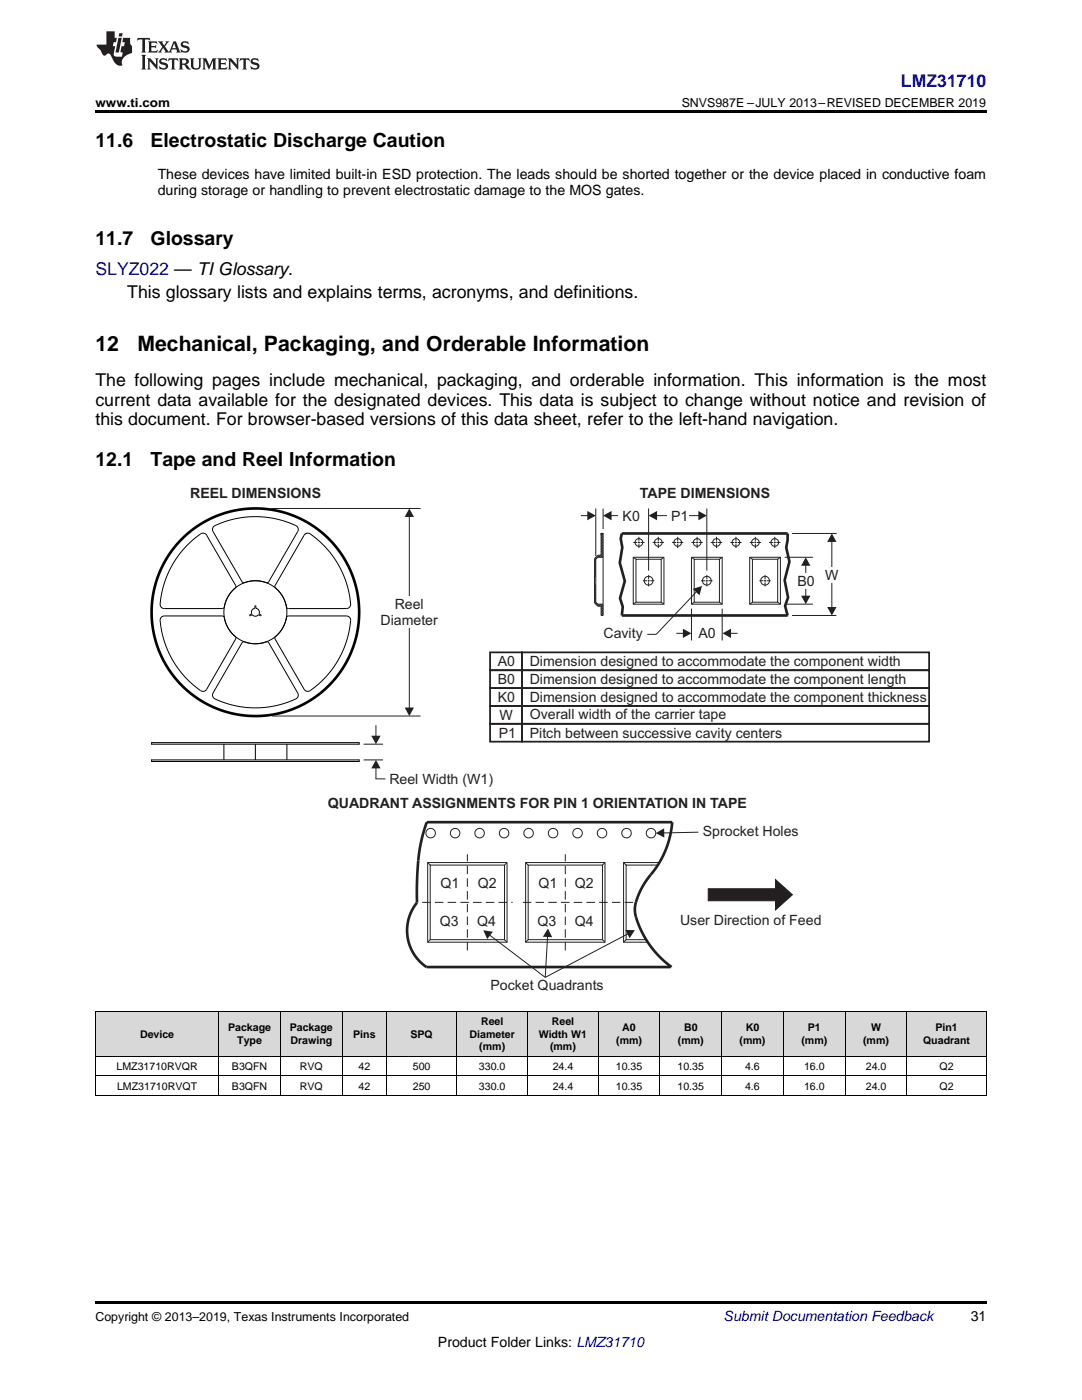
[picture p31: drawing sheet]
<svg xmlns="http://www.w3.org/2000/svg" width="216mm" height="279mm" viewBox="0 0 216 279" stroke-linecap="round" stroke-linejoin="round" font-family="sans-serif">
<defs><g id="words">
<g font-size="4.2">
<text x="19" y="70.1">12</text>
<text x="27.4" y="70.1">Mechanical, Packaging, and Orderable Information</text>
</g>
<g font-size="3.9">
<text x="19" y="29.3">11.6</text>
<text x="30.1" y="29.3">Electrostatic Discharge Caution</text>
<text x="19" y="48.9">11.7</text>
<text x="30.1" y="48.9">Glossary</text>
<text x="19" y="93">12.1</text>
<text x="30.1" y="93">Tape and Reel Information</text>
</g>
<text font-size="3.5" fill="#00f" x="179.8" y="17.3">LMZ31710</text>
<text font-size="3.5" fill="#0000c8" x="19" y="54.8">SLYZ022 — TI Glossary.</text>
<g font-size="3.5">
<text x="25.4" y="59.5">This glossary lists and explains terms, acronyms, and definitions.</text>
<text x="19" y="77.1">The following pages include mechanical, packaging, and orderable information. This information is the most</text>
<text x="19" y="81">current data available for the designated devices. This data is subject to change without notice and revision of</text>
<text x="19" y="84.9">this document. For browser-based versions of this data sheet, refer to the left-hand navigation.</text>
</g>
<g font-size="2.8">
<text x="31.5" y="35.7">These devices have limited built-in ESD protection. The leads should be shorted together or the device placed in conductive foam</text>
<text x="31.5" y="38.8">during storage or handling to prevent electrostatic damage to the MOS gates.</text>
<text x="193.7" y="263.6">31</text>
<text x="87.4" y="268.9">Product Folder Links: LMZ31710</text>
</g>
<g font-size="2.8" fill="#231f20">
<text x="38" y="99.4">REEL DIMENSIONS</text>
<text x="127.7" y="99.4">TAPE DIMENSIONS</text>
<text x="124.2" y="103.9">K0</text>
<text x="133.9" y="103.9">P1</text>
<text x="159.1" y="116.9">B0</text>
<text x="164.7" y="115.7">W</text>
<text x="75.9" y="124.7">Diameter</text>
<text x="78.8" y="121.6">Reel</text>
<text x="120.4" y="127.3">Cavity</text>
<text x="139.4" y="127.4">A0</text>
<text x="99.3" y="136.5">B0</text>
<text x="99.3" y="133">A0</text>
<text x="105.7" y="136.5">Dimension designed to accommodate the component length</text>
<text x="105.7" y="133">Dimension designed to accommodate the component width</text>
<text x="99.3" y="140.1">K0</text>
<text x="99.7" y="143.7">W</text>
<text x="105.7" y="140.1">Dimension designed to accommodate the component thickness</text>
<text x="105.7" y="143.6">Overall width of the carrier tape</text>
<text x="99.5" y="147.2">P1</text>
<text x="105.7" y="147.2">Pitch between successive cavity centers</text>
<text x="65.4" y="161.2">QUADRANT ASSIGNMENTS FOR PIN 1 ORIENTATION IN TAPE</text>
<text x="77.7" y="156.4">Reel Width (W1)</text>
<text x="140.2" y="166.9">Sprocket Holes</text>
<text x="87.9" y="177.3">Q1</text>
<text x="95.4" y="177.3">Q2</text>
<text x="107.5" y="177.3">Q1</text>
<text x="114.7" y="177.3">Q2</text>
<text x="87.7" y="184.8">Q3</text>
<text x="95.2" y="184.8">Q4</text>
<text x="107.3" y="184.8">Q3</text>
<text x="114.7" y="184.8">Q4</text>
<text x="135.7" y="184.6">User Direction of Feed</text>
<text x="97.9" y="197.6">Pocket Quadrants</text>
</g>
<text font-size="2.8" fill="#0000c8" x="144.4" y="263.6">Submit Documentation Feedback</text>
<g font-size="2.5">
<text x="19" y="21.4">www.ti.com</text>
<text x="136" y="21.4">SNVS987E –JULY 2013–REVISED DECEMBER 2019</text>
<text x="19" y="263.6">Copyright © 2013–2019, Texas Instruments Incorporated</text>
</g>
<g font-size="2.1">
<text x="27.9" y="207.1">Device</text>
<text x="45.5" y="205.8">Package</text>
<text x="47.3" y="208.3">Type</text>
<text x="57.8" y="205.8">Package</text>
<text x="58" y="208.3">Drawing</text>
<text x="70.5" y="207.1">Pins</text>
<text x="81.9" y="207.1">SPQ</text>
<text x="93.7" y="207.1">Diameter</text>
<text x="95.6" y="209.5">(mm)</text>
<text x="96" y="204.6">Reel</text>
<text x="107.5" y="207.1">Width W1</text>
<text x="109.7" y="209.5">(mm)</text>
<text x="110.1" y="204.6">Reel</text>
<text x="122.9" y="208.3">(mm)</text>
<text x="124.2" y="205.8">A0</text>
<text x="135.3" y="208.3">(mm)</text>
<text x="136.5" y="205.8">B0</text>
<text x="147.6" y="208.3">(mm)</text>
<text x="148.8" y="205.8">K0</text>
<text x="159.9" y="208.3">(mm)</text>
<text x="161.2" y="205.8">P1</text>
<text x="172.2" y="208.3">(mm)</text>
<text x="173.8" y="205.8">W</text>
<text x="184.2" y="208.3">Quadrant</text>
<text x="186.7" y="205.8">Pin1</text>
<text x="23.2" y="213.5">LMZ31710RVQR</text>
<text x="46.3" y="213.5">B3QFN</text>
<text x="59.8" y="213.5">RVQ</text>
<text x="71.5" y="213.5">42</text>
<text x="82.4" y="213.5">500</text>
<text x="95.6" y="213.5">330.0</text>
<text x="110.3" y="213.5">24.4</text>
<text x="122.9" y="213.5">10.35</text>
<text x="135.2" y="213.5">10.35</text>
<text x="148.7" y="213.5">4.6</text>
<text x="160.4" y="213.5">16.0</text>
<text x="172.8" y="213.5">24.0</text>
<text x="187.5" y="213.5">Q2</text>
<text x="23.4" y="217.5">LMZ31710RVQT</text>
<text x="46.3" y="217.5">B3QFN</text>
<text x="59.8" y="217.5">RVQ</text>
<text x="71.5" y="217.5">42</text>
<text x="82.4" y="217.5">250</text>
<text x="95.6" y="217.5">330.0</text>
<text x="110.3" y="217.5">24.4</text>
<text x="122.9" y="217.5">10.35</text>
<text x="135.2" y="217.5">10.35</text>
<text x="148.7" y="217.5">4.6</text>
<text x="160.4" y="217.5">16.0</text>
<text x="172.8" y="217.5">24.0</text>
<text x="187.5" y="217.5">Q2</text>
</g>
</g></defs>
<g fill="#d8d8d8">
<path d="M19 201.9h24.7v8.9h-24.7z"/>
<path d="M43.7 201.9h12.3v8.9h-12.3z"/>
<path d="M56 201.9h12.3v8.9h-12.3z"/>
<path d="M68.3 201.9h8.8v8.9h-8.8z"/>
<path d="M77.1 201.9h14.1v8.9h-14.1z"/>
<path d="M91.2 201.9h14.1v8.9h-14.1z"/>
<path d="M105.3 201.9h14.1v8.9h-14.1z"/>
<path d="M119.4 201.9h12.3v8.9h-12.3z"/>
<path d="M131.7 201.9h12.3v8.9h-12.3z"/>
<path d="M144 201.9h12.4v8.9h-12.4z"/>
<path d="M156.4 201.9h12.3v8.9h-12.3z"/>
<path d="M168.7 201.9h12.3v8.9h-12.3z"/>
<path d="M181 201.9h15.8v8.9h-15.8z"/>
</g>
<g fill="#000">
<path d="M19 218.7h.2zM55.9 218.7h.1zM68.2 218.7h.1zM77 218.7h.1zM91.1 218.7h.1zM105.2 218.7h.1zM119.3 218.7h.1zM131.6 218.7h.1zM143.9 218.7h.1zM156.2 218.7h.2zM168.6 218.7h.1zM180.9 218.7h.1z"/>
<path d="M196.7 218.7h.1zM19 259.7h177.8v.5h-177.8z"/>
</g>
<g fill="none" stroke="#000" stroke-width=".2">
<path d="M19 218.7h177.8M19 214.7h177.8M19 210.8h177.8M19 201.9h177.8M19.1 201.9v16.8M43.6 201.9v16.8M55.9 201.9v16.8M68.3 201.9v16.8M77.1 201.9v16.8M91.1 201.9v16.8M105.3 201.9v16.8M119.3 201.9v16.8"/>
<path d="M131.6 201.9v16.8M144 201.9v16.8M156.3 201.9v16.8M168.6 201.9v16.8M180.9 201.9v16.8M196.8 201.9v16.8"/>
</g>
<path d="M97.8 130.2h6.4v3.6h-6.4zM97.8 133.8h6.4v3.5h-6.4zM97.8 137.3h6.4v3.6h-6.4z" fill="none" stroke="#231f20" stroke-width=".35"/>
<path d="M81.7 103v38.4" fill="none" stroke="#231f20" stroke-width=".2"/>
<g fill="#231f20">
<path d="M80.7 141.2h1.9l-.9 1.7z"/>
<path d="M81.7 101.5l.9 1.7h-1.9z"/>
</g>
<circle cx="51" cy="122.2" r="20.7" fill="none" stroke="#000" stroke-width=".53"/>
<g fill="none" stroke="#000" stroke-width=".2">
<path d="M37.4 108.8l2.7-2.3 .5-.1 .5 .2 6 10.3a.82 .82 0 0 1-.6 .9l-.9 1.2-.7 1.5a.8 .8 0 0 1-.5 .9l-11.6 .1-.4-.2-.3-.3-.1-.5 .3-2.3 1.1-3.5 1.7-3.1zM42.7 105.1l1.7-.8 2-.6 2.1-.4 2.3-.2 2.4 .1 2.1 .4 2.3 .7 1.7 .8 .2 .4-.1 .5-5.8 10.2a.82 .82 0 0 1-1.1-.1l-1.5-.2-1.6 .2a.82 .82 0 0 1-1 .1l-5.9-10.2-.1-.5zM60.8 106.6l.4-.2h.5l1.5 1.1 2 2 1.8 2.4 1.2 2 .9 2.2 .6 2.3 .2 2.4-.3 .5-.5 .2-11.6-.1a.82 .82 0 0 1-.5-.9l-.6-1.5-1-1.2a.83 .83 0 0 1-.5-.9zM32.2 123.2l.6-.3h11.7a.82 .82 0 0 1 .4 1l.6 1.4 1 1.3a.8 .8 0 0 1 .6 .9l-5.9 10.1-.4 .3h-.5l-1.7-1.2-1.6-1.5-1.5-1.8-1.3-2-1.1-2.4-.7-2.3-.4-2.9zM48.3 128.2h.1a.82 .82 0 0 1 1 .1l1.5 .2 1.6-.2a.82 .82 0 0 1 1.1-.1l5.8 10.1 .1 .5-.4 .7-2.8 1-2.6 .6-2.6 .2-2.4-.2-2.8-.5-3.1-1.1-.4-.6 .1-.6zM50.9 120.9l.2 .1v.4l.5 .4 .1 .7 .4 .2v.2l-.5-.2-.6 .3-.4-.1-.3-.2-.5 .1 .4-.3 .1-.8 .6-.3zM57.3 123.1l.3-.2h11.5l.6 .2 .3 .7-.5 2.9-.8 2.5-1 2.2-1.5 2.2-1.7 2-2.6 2.2-.7 .2-.5-.4-5.8-10.2a.83 .83 0 0 1 .5-.8l1.2-1.6zM30.3 151.7h41.4v.3h-41.4zM30.3 148.2h41.4v.3h-41.4zM44.7 148.5v3.2M51 148.5v3.2M57.2 148.5v3.2"/>
<circle cx="51" cy="122.2" r="6.3"/>
</g>
<path d="M54 101.5h29.9M54.3 142.9h29.6M72.6 148.5h3.8M72.6 151.7h3.8M75 153.2v2.2" fill="none" stroke="#231f20" stroke-width=".2"/>
<path d="M75 151.7l.9 1.6h-1.8z" fill="#231f20"/>
<path d="M160.8 112.8v6.2M75 155.4h1.8" fill="none" stroke="#231f20" stroke-width=".2"/>
<path d="M104.2 137.3h81.2v3.6h-81.2zM104.2 133.8h81.2v3.5h-81.2zM104.2 130.2h81.2v3.6h-81.2zM97.8 140.9h6.4v3.6h-6.4zM97.8 144.5h6.4v3.5h-6.4zM104.2 140.9h81.2v3.6h-81.2zM104.2 144.5h81.2v3.5h-81.2z" fill="none" stroke="#231f20" stroke-width=".35"/>
<g fill="#231f20">
<path d="M160.8 111.2l.9 1.7h-1.8z"/>
<path d="M159.9 118.9h1.8l-.9 1.7z"/>
</g>
<path d="M166 108v13.3" fill="none" stroke="#231f20" stroke-width=".2"/>
<g fill="#231f20">
<path d="M166 106.5l.9 1.7h-1.8z"/>
<path d="M165.1 121.1h1.8l-.9 1.7z"/>
</g>
<path d="M131 102.9h8.5" fill="none" stroke="#231f20" stroke-width=".2"/>
<g fill="#231f20">
<path d="M129.4 102.9l1.7-.9v1.8z"/>
<path d="M139.3 102l1.7 .9-1.7 .9z"/>
</g>
<path d="M124.1 106.5h33.1v1.3l-.3 1.5 .6 2.8-.9 3.7 .6 3.4-.5 1.7 .5 1.9h-33.1l.2-1.7-.6-1.7 1-3.4-1-3.7 .5-3.1-.3-1.7z" fill="none" stroke="#231f20" stroke-width=".53"/>
<g fill="none" stroke="#231f20" stroke-width=".2">
<path d="M118.6 115h.3M118.7 116.8h.2M118.9 101.5v9.4M118.9 111.8l-.3 .3M118.9 112.1l-.3 .3M118.9 112.5l-.3 .2M118.9 112.8l-.3 .2M118.9 113.1l-.3 .2M118.9 113.4l-.3 .2M118.9 113.7l-.3 .3M118.9 114l-.3 .3M118.9 114.3l-.3 .3"/>
<path d="M118.9 114.7l-.3 .2M118.9 115h-.1M118.9 116.9l-.3 .2M118.9 117.2l-.3 .2M118.9 117.5l-.3 .2M118.9 117.8l-.3 .2M118.9 118.1l-.3 .3M118.9 118.4l-.3 .3M118.9 118.7l-.3 .3M118.9 119.1l-.3 .2M118.9 119.4l-.3 .2M118.9 119.7l-.3 .2"/>
<path d="M118.9 120l-.3 .2M119.6 110.8l-1 1M119.9 110.8l-.4 .4M119.9 106.5h.4v16.3h-.4v-1.8h-.6l-.7-.7v-8.8l.7-.7h.6zM120.2 106.5l-.3 .2M120.3 111.2h-1l-.4 .4v8.6l.4 .4M120.3 101.5v4.1M120.3 106.6l-.4 .4M120.3 106.9l-.4 .4M120.3 107.2l-.4 .4M120.3 107.5l-.4 .4M120.3 107.9l-.4 .3"/>
<path d="M120.3 108.2l-.4 .4M120.3 108.5l-.4 .4M120.3 108.8l-.4 .4M120.3 109.1l-.4 .4M120.3 109.4l-.4 .4M120.3 109.7l-.4 .4M120.3 110.1l-.4 .3M120.3 110.4l-.4 .4M120.3 110.7l-.5 .5M120.3 111l-.2 .2M126.4 108.3h.8M126.4 111.2h6.1v9.4h-6.1z"/>
<path d="M126.4 111.2l.5 .4M126.9 111.6h5v8.6h-5zM127.3 108.3h.4M127.5 107.1v.8M127.5 108.1v.4M127.5 108.6v.8M127.8 108.3h.8M128.3 115.9h.8M129.2 115.9h.4M129.4 101.5v12.4M129.4 114.8v.8M129.4 115.7v.4"/>
<path d="M129.4 116.2v.8M129.7 115.9h.8M130.2 108.3h.8M131.2 108.3h.4M131.4 107.1v.8M131.4 108.1v.4M131.4 108.6v.8M131.7 108.3h.8M132.5 111.2l-.6 .4M134.1 108.3h.8M135 108.3h.4M135.2 107.1v.8"/>
<path d="M135.2 108.1v.4M135.2 108.6v.8M135.6 108.3h.8M138 108.3h.8M138 111.2h6.1v9.4h-6.1zM138 111.2l.5 .4M138.5 111.6h5.1v8.6h-5.1zM138.9 108.3h.4M139 118.1l-8.1 8.5M139.1 107.1v.8M139.1 108.1v.4M139.1 108.6v.8"/>
<path d="M139.4 108.3h.8M139.9 115.9h.8M140.8 115.9h.4M141 101.5v12.4M141 114.8v.8M141 115.7v.4M141 116.2v.8M141.4 115.9h.8M141.8 108.3h.9M142.8 108.3h.4M143 107.1v.8M143 108.1v.4"/>
<path d="M143 108.6v.8M143.3 108.3h.8M144.1 111.2l-.5 .4M145.7 108.3h.8M146.7 108.3h.3M146.8 107.1v.8M146.8 108.1v.4M146.8 108.6v.8M147.2 108.3h.8M149.6 108.3h.8M149.6 111.2h6.1v9.4h-6.1zM149.6 111.2l.5 .4"/>
<path d="M150.1 111.6h5.1v8.6h-5.1zM150.5 108.3h.4M150.7 107.1v.8M150.7 108.1v.4M150.7 108.6v.8M151 108.3h.8M151.5 115.9h.8M152.5 115.9h.4M152.7 114.8v.8M152.7 115.7v.4M152.7 116.2v.8M153 115.9h.8"/>
<path d="M153.5 108.3h.8M154.4 108.3h.4M154.6 107.1v.8M154.6 108.1v.4M154.6 108.6v.8M154.9 108.3h.8M155.7 111.2l-.5 .4M156.6 111.2h5.6M158 106.5h8.9M118.9 120.2l-.2 .2M119.1 120.4l-.2 .2M119.3 120.6l-.2 .2"/>
<path d="M119.3 120.6h1M119.6 120.6l-.4 .3M119.9 120.6l-.4 .4M120.2 120.6l-.4 .4M120.3 120.7l-.4 .4M120.3 121l-.4 .4M120.3 121.4l-.4 .4M120.3 121.7l-.4 .4M120.3 122l-.4 .4M120.3 122.3l-.4 .4M120.3 122.6l-.2 .2M126.9 120.2l-.5 .4"/>
<path d="M131.9 120.2l.6 .4M138 121.5v6.3M138.5 120.2l-.5 .4M143.6 120.2l.5 .4M144.1 121.5v6.3M150.1 120.2l-.5 .4M155.2 120.2l.5 .4M156.6 120.6h5.6M158 122.8h8.9"/>
<circle cx="127.5" cy="108.3" r=".76"/>
<circle cx="129.4" cy="115.9" r=".87"/>
<circle cx="131.4" cy="108.3" r=".76"/>
<circle cx="135.2" cy="108.3" r=".76"/>
<circle cx="139.1" cy="108.3" r=".76"/>
<circle cx="141" cy="115.9" r=".87"/>
<circle cx="143" cy="108.3" r=".76"/>
<circle cx="146.8" cy="108.3" r=".76"/>
<circle cx="150.7" cy="108.3" r=".76"/>
<circle cx="152.7" cy="115.9" r=".87"/>
<circle cx="154.6" cy="108.3" r=".76"/>
</g>
<path d="M138.2 117.5l1.9-.6-.5 1.9z" fill="#231f20"/>
<path d="M121.9 102.9h1.4M129.2 126.6h1.7" fill="none" stroke="#231f20" stroke-width=".2"/>
<path d="M120.3 102.9l1.7-.9v1.8z" fill="#231f20"/>
<path d="M115.9 102.9h1.4" fill="none" stroke="#231f20" stroke-width=".2"/>
<path d="M117.2 102l1.7 .9-1.7 .9z" fill="#231f20"/>
<path d="M133.8 193h-48.7l-1.2-1-1.1-1.3-.8-1.5-.6-1.6-.2-1.7 .2-1.7 .4-1.7 .8-1.5a2.49 2.49 0 0 0 .6-2.3l.1-4.5 .3-4 .6-3.1 1-3h48.9l-.4 2.9-1 2.9-1.4 2.6-2.4 3.3-1 1.7-1 2.5-.2 1.5 .1 1.3 .6 1.6 1.7 3.4 2.1 2.7 2.8 2.5" fill="none" stroke="#231f20" stroke-width=".53"/>
<g fill="none" stroke="#231f20" stroke-width=".2">
<path d="M85.3 172.1h15.9v15.9h-15.9zM85.8 172.6h14.9v14.9h-14.9zM104.9 172.1h15.8v15.9h-15.8zM105.4 172.6h14.8v14.9h-14.8zM130 172.6h-5.1v14.9h2.8M130.3 172.1h-5.9v15.9h3.6M139.3 166.1l-6.9 .1"/>
<circle cx="85.9" cy="166.3" r=".95"/>
<circle cx="90.8" cy="166.3" r=".95"/>
<circle cx="95.7" cy="166.3" r=".95"/>
<circle cx="100.6" cy="166.3" r=".95"/>
<circle cx="105.5" cy="166.3" r=".95"/>
<circle cx="110.4" cy="166.3" r=".95"/>
<circle cx="115.2" cy="166.3" r=".95"/>
<circle cx="120.1" cy="166.3" r=".95"/>
<circle cx="125" cy="166.3" r=".95"/>
<circle cx="129.9" cy="166.3" r=".95"/>
</g>
<path d="M84.2 180.1h18.1M93.3 189.7v-19.2M112.8 189.7v-19.2M126.3 180.1h-22.5" fill="none" stroke="#231f20" stroke-width=".2" stroke-dasharray="1.7 .8" stroke-linecap="butt"/>
<path d="M130.8 166.3l1.7-1 .1 1.9z" fill="#231f20"/>
<path d="M85.3 172.1l.5 .5M101.2 172.1l-.5 .5M104.9 172.1l.5 .5M120.7 172.1l-.5 .5M124.4 172.1l.5 .5M85.8 187.5l-.5 .5M97.7 186.6l11.1 8.5M100.7 187.5l.5 .5M105.4 187.5l-.5 .5M120.2 187.5l.5 .5M124.9 187.5l-.5 .5" fill="none" stroke="#231f20" stroke-width=".2"/>
<path d="M96.4 185.7l1.9 .2-1.1 1.5z" fill="#231f20"/>
<path d="M109.3 186.9l-.5 8.2" fill="none" stroke="#231f20" stroke-width=".2"/>
<path d="M109.3 185.3l.9 1.7-1.9-.1z" fill="#231f20"/>
<path d="M125.3 186.3l-16.5 8.8" fill="none" stroke="#231f20" stroke-width=".2"/>
<path d="M124.8 185.6h1.9l-1.1 1.6z" fill="#231f20"/>
<path d="M135 126.4h1.4" fill="none" stroke="#231f20" stroke-width=".2"/>
<path d="M136.3 125.5l1.7 .9-1.7 .9z" fill="#231f20"/>
<path d="M145.7 126.4h1.5" fill="none" stroke="#231f20" stroke-width=".2"/>
<path d="M144.2 126.4l1.7-.9v1.8z" fill="#231f20"/>
<path d="M75 144.7v2.3" fill="none" stroke="#231f20" stroke-width=".2"/>
<path d="M74.1 146.8h1.8l-.9 1.7z" fill="#231f20"/>
<path d="M130 172.6h1.3M130.3 172.1h1.3M127.7 187.5h1.2M128 188h1.3" fill="none" stroke="#231f20" stroke-width=".2"/>
<path d="M141.3 177.4h13.4v-1.9l3.4 3.1-3.4 3v-1.8h-13.4z" fill-rule="evenodd" fill="#231f20"/>
<path d="M141.3 177.4h13.4v-1.9l3.4 3.1-3.4 3v-1.8h-13.4z" fill="none" stroke="#231f20" stroke-width=".2"/>
<g fill="#fff">
<path d="M133.1 101.3h4.2v3.2h-4.2z" fill-rule="evenodd"/>
<path d="M159.1 114.3h3.5v3.2h-3.5z" fill-rule="evenodd"/>
<path d="M164.7 113.1h2.6v3.2h-2.6z" fill-rule="evenodd"/>
<path d="M78.8 119h5.8v3.2h-5.8z" fill-rule="evenodd"/>
<path d="M75.9 122.2h11.5v3.1h-11.5z" fill-rule="evenodd"/>
</g>
<path d="M19 22h177.8v.5h-177.8z" fill="#000"/>
<g fill="#231f20">
<path d="M27.5 7.6l-.1 .5 .4-.2h.6v.1v2.1l-.2 .4h1l-.3-.4v-2.1l.1-.1h.5l.5 .2-.2-.5zM29.5 8.3l.2 .3v1.5l-.2 .4h1.8l.2-.6a1.04 1.04 0 0 1-1.3 .2v-.7h.6l.3 .2v-.6l-.3 .2h-.6v-.6l.8-.1 .4 .3-.2-.5zM31.5 8.3l.9 1.1-.9 1.1h.8l-.2-.2 .5-.7 .4 .7-.2 .2h1.5l-.1-.2 .1-.4h.9l.1 .4-.2 .2h1l-.3-.3-.7-1.9h-.5l-.9 2-.8-1 .9-1h-.8l.1 .3-.3 .5-.4-.6 .2-.2zM34.7 8.6l.4 1h-.7zM36.3 8.4a.63 .63 0 0 0-.2 .7 .63 .63 0 0 0 .6 .4l.6 .2 .1 .2a.75 .75 0 0 1-.7 .4 .75 .75 0 0 1-.6-.5l.1 .7 .1-.1a1.11 1.11 0 0 0 1.5-.6 1.13 1.13 0 0 0-1.2-.8l-.1-.4a1.04 1.04 0 0 1 1.2 .2l-.2-.5-.1 .1-.5-.2zM28.2 10.9l.2 .4v2.2l-.2 .4h1l-.3-.4v-2.2l.3-.4zM29.3 11.6l.3 .4v1.5l-.3 .4h.8l-.2-.4v-1.3l1.5 1.7v-1.9l.2-.4h-.7l.2 .4v.9l-1.1-1.3zM32 11.8a.62 .62 0 0 0-.2 .7 .62 .62 0 0 0 .6 .4l.6 .1 .1 .3a.76 .76 0 0 1-.7 .3 .76 .76 0 0 1-.6-.4l.1 .7 .1-.1a1.11 1.11 0 0 0 1.5-.6 1.13 1.13 0 0 0-1.2-.8l-.1-.4a1.04 1.04 0 0 1 1.2 .2l-.2-.6-.1 .1-.5-.1zM33.7 11.6l-.2 .6a.61 .61 0 0 1 .8-.3v1.6l-.2 .4h.9l-.2-.4v-1.6a.63 .63 0 0 1 .8 .3l-.2-.6zM35.6 11.6l.3 .4v1.5l-.3 .4h1l-.2-.2v-.8l.5 .2a.76 .76 0 0 0 1.2 .7l-1-1a.58 .58 0 0 0 .6-.5 .58 .58 0 0 0-.5-.6zM36.4 11.9h.1a.45 .45 0 0 1 .5 .1 .45 .45 0 0 1 .1 .5l-.7 .2zM37.9 11.6l.2 .2a2.17 2.17 0 0 0 .3 1.9 .99 .99 0 0 0 1.6-.6v-1.1l.2-.4h-.7l.2 .2a1.92 1.92 0 0 1-.2 1.8 .6 .6 0 0 1-.9-.5v-1.1l.2-.4zM40.4 11.6l.2 .4v1.5l-.2 .4h.7l-.2-.4v-1.4l.8 1.8 .8-1.8v1.4l-.2 .4h.9l-.2-.4v-1.5l.2-.4h-.8l-.6 1.5-.6-1.5zM43.4 11.6l.2 .4v1.5l-.2 .4h1.8l.2-.6a1.04 1.04 0 0 1-1.3 .1v-.6h.5l.4 .2v-.6l-.4 .2h-.5v-.7h.8l.3 .3-.1-.6zM45.5 11.6l.2 .4v1.5l-.2 .4h.7l-.2-.4v-1.3l1.5 1.7v-1.9l.2-.4h-.7l.2 .4v.9l-1.1-1.3zM47.9 11.6l-.1 .6a.61 .61 0 0 1 .8-.3v1.6l-.3 .4h1l-.3-.4 .1-1.6a.63 .63 0 0 1 .7 .3l-.1-.6zM50.2 11.8a.62 .62 0 0 0-.2 .7 .62 .62 0 0 0 .6 .4l.6 .1 .2 .3a.76 .76 0 0 1-.8 .3 .76 .76 0 0 1-.6-.4l.1 .7 .2-.1a1.11 1.11 0 0 0 1.5-.6 1.13 1.13 0 0 0-1.3-.8l-.1-.4a1.04 1.04 0 0 1 1.2 .2l-.1-.6-.2 .1-.5-.1z"/>
<path d="M21.2 6.3v2.6h-1.9l.1 .4 .7 .9a.91 .91 0 0 0 1 .8 .56 .56 0 0 1 .5-.3 .56 .56 0 0 1 .5 .3l.4 .8a1.53 1.53 0 0 0 1.9 1.2 1.54 1.54 0 0 1 1-2.1l.9-.3v-1.4a1.52 1.52 0 0 1-.3-1.6h-1.4l-.2 .8h.5l-.2 .8h-.4l-.2 1v.2l.4 .1-.2 .8a1.93 1.93 0 0 1-1.6-.3l.3-1.8h-.5l.2-.8h.4l.2-.8h-.4v-1.3zM23.6 7.6l-.6 2.9h.7l.6-2.9zM23.8 6.6l-.1 .7h.6l.2-.7z"/>
</g>
<use href="#words"/>
</svg>
